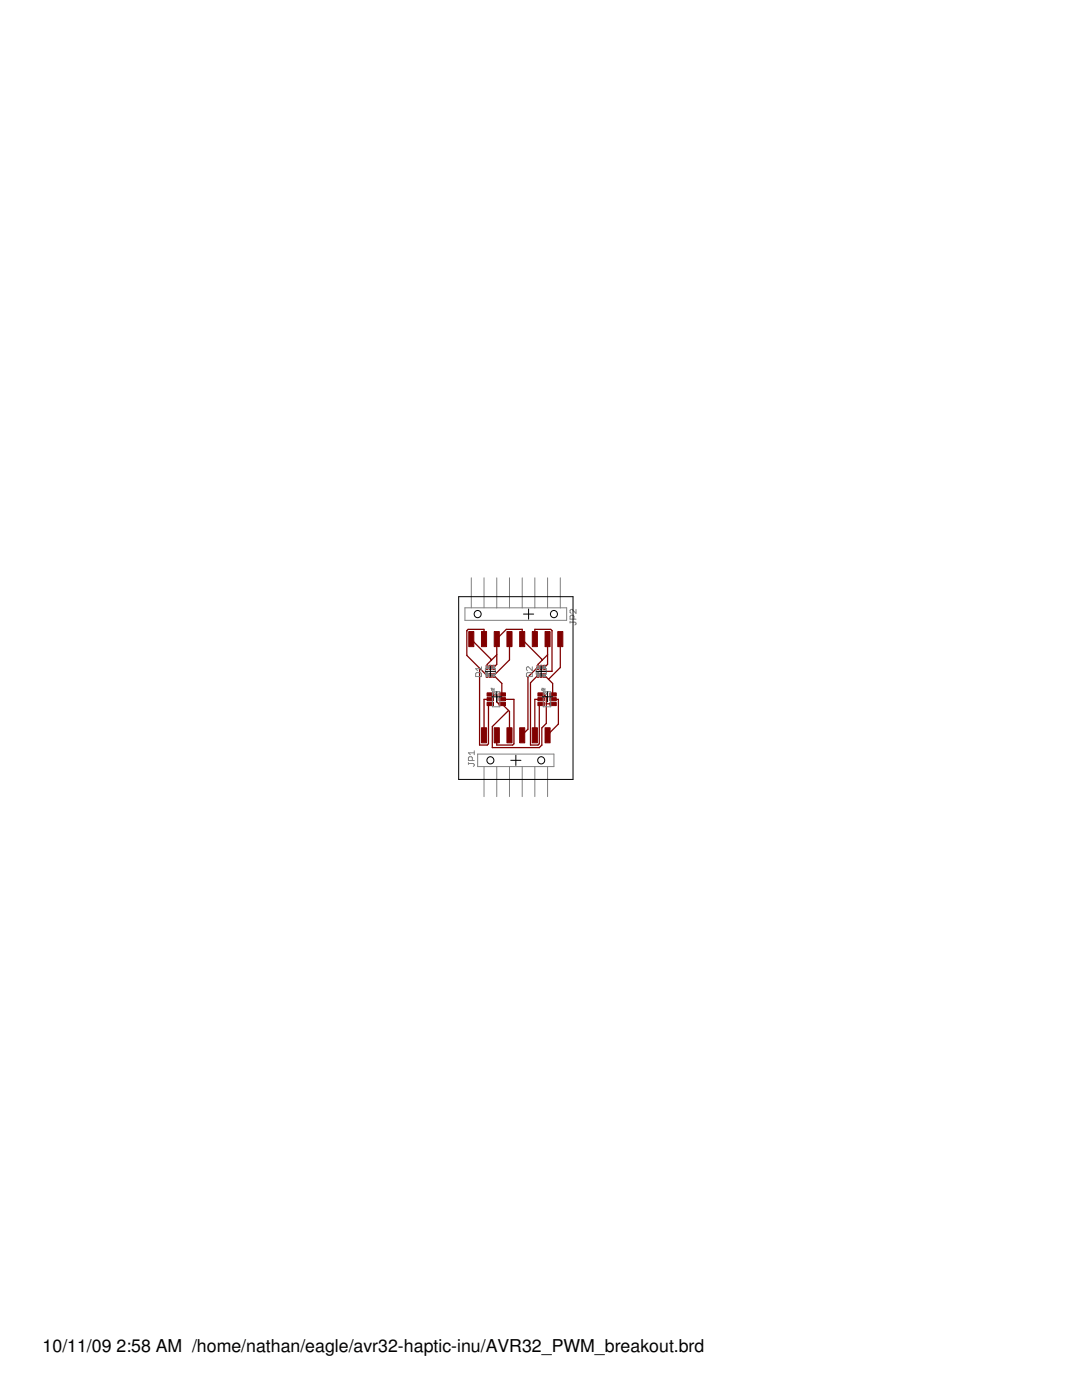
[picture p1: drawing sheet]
<svg xmlns="http://www.w3.org/2000/svg" width="216mm" height="279mm" viewBox="0 0 216 279" stroke-linecap="round" stroke-linejoin="round" font-family="sans-serif">
<defs><g id="words">
<g font-size="3.5">
<text x="8.5" y="269.9">10/11/09</text>
<text x="23.2" y="269.9">2:58 AM /home/nathan/eagle/avr32-haptic-inu/AVR32_PWM_breakout.brd</text>
</g>
</g></defs>
<g fill="#800000" stroke="#800000" stroke-width=".2">
<path d="M97 134.4h.4v.8h-.4z"/>
<path d="M97.7 134.4h.3v.8h-.3z"/>
<path d="M98.3 134.4h.4v.8h-.4z"/>
<path d="M98.3 132.8h.4v.8h-.4z"/>
<path d="M97.7 132.8h.3v.8h-.3z"/>
<path d="M97 132.8h.4v.8h-.4z"/>
<path d="M97.2 138.3h1.3v.6h-1.3z"/>
<path d="M97.2 139.2h1.3v.7h-1.3z"/>
<path d="M97.2 140.2h1.3v.6h-1.3z"/>
<path d="M99.6 138.3h1.3v.6h-1.3z"/>
<path d="M99.6 139.2h1.3v.7h-1.3z"/>
<path d="M99.6 140.2h1.3v.6h-1.3z"/>
<path d="M107.2 134.4h.3v.8h-.3z"/>
<path d="M107.8 134.4h.4v.8h-.4z"/>
<path d="M108.5 134.4h.3v.8h-.3z"/>
<path d="M108.5 132.8h.3v.8h-.3z"/>
<path d="M107.8 132.8h.4v.8h-.4z"/>
<path d="M107.2 132.8h.3v.8h-.3z"/>
<path d="M107.3 138.3h1.3v.6h-1.3z"/>
<path d="M107.3 139.2h1.3v.7h-1.3z"/>
<path d="M107.3 140.2h1.3v.6h-1.3z"/>
<path d="M109.7 138.3h1.3v.6h-1.3z"/>
<path d="M109.7 139.2h1.3v.7h-1.3z"/>
<path d="M109.7 140.2h1.3v.6h-1.3z"/>
<path d="M103.7 126h1v3.1h-1z"/>
<path d="M101.2 126h1v3.1h-1z"/>
<path d="M98.6 126h1v3.1h-1z"/>
<path d="M106.2 126h1v3.1h-1z"/>
<path d="M108.8 126h1v3.1h-1z"/>
<path d="M111.3 126h1v3.1h-1z"/>
<path d="M96.1 126h1v3.1h-1z"/>
<path d="M93.5 126h1v3.1h-1z"/>
<path d="M103.7 145.2h1v3h-1z"/>
<path d="M106.2 145.2h1v3h-1z"/>
<path d="M108.8 145.2h1v3h-1z"/>
<path d="M101.2 145.2h1v3h-1z"/>
<path d="M98.6 145.2h1v3h-1z"/>
<path d="M96.1 145.2h1v3h-1z"/>
</g>
<g fill="#800000" stroke="#800000" stroke-width=".25">
<path d="M109 140.5h1.3z"/>
<path d="M109 139.1v1.4z"/>
<path d="M108.6 138.7l.4 .4z"/>
<path d="M108 138.7h.6z"/>
<path d="M101.5 141.8l.2 .2z"/>
<path d="M100.3 140.6l1.2 1.2z"/>
<path d="M101.7 142v4.7z"/>
<path d="M97.9 138.7h1.2z"/>
<path d="M99.1 138.7v1.4z"/>
<path d="M99.1 140.1l.4 .4z"/>
<path d="M99.5 140.5h.6z"/>
<path d="M109 140.5v3.9z"/>
<path d="M108.1 145.3l.9-.9z"/>
<path d="M108.1 145.3v3.4z"/>
<path d="M107.6 149.2l.5-.5z"/>
<path d="M98.2 149.2h9.4z"/>
<path d="M98.2 145v4.2z"/>
<path d="M98.2 145l3.3-3.2z"/>
<path d="M99.1 132.6l-.5 .5z"/>
<path d="M99.1 130.7v1.9z"/>
<path d="M98.5 133.2l.1-.1z"/>
<path d="M99.1 127.5v3.2z"/>
<path d="M97.2 132.6v.5z"/>
<path d="M99.1 130.7l-1.1 1.1z"/>
<path d="M98 131.8l-.8 .8z"/>
<path d="M94 127.6l4 4z"/>
<path d="M98 131.6v.1z"/>
<path d="M109.3 132.6l-.5 .5z"/>
<path d="M109.3 130.7v1.9z"/>
<path d="M108.6 133.2l.2-.1z"/>
<path d="M109.3 127.5v3.2z"/>
<path d="M107.4 132.6v.5z"/>
<path d="M108.2 131.8l1.1-1.1z"/>
<path d="M107.4 132.6l.8-.8z"/>
<path d="M105.3 145.5l-1.1 1.2z"/>
<path d="M105.3 135.1v10.4z"/>
<path d="M107.2 133.2l-1.9 1.9z"/>
<path d="M107.2 133.2h.2z"/>
<path d="M104.2 127.6l3.9 4z"/>
<path d="M108.1 131.6v.1z"/>
<path d="M101 125.6l-1.9 1.9z"/>
<path d="M101 125.6h3.2z"/>
<path d="M104.2 125.6v1.9z"/>
<path d="M93.2 130.8l2.6 2.6z"/>
<path d="M95.8 133.4l1.3 1.3z"/>
<path d="M93.2 125.9v4.9z"/>
<path d="M93.2 125.9l.2-.3z"/>
<path d="M93.4 125.6h3.2z"/>
<path d="M97.1 134.7l.1 .1z"/>
<path d="M96.6 125.6v1.9z"/>
<path d="M97.5 140.8l.2-.2z"/>
<path d="M97.5 140.8v7.6z"/>
<path d="M97.2 148.7l.3-.3z"/>
<path d="M95.7 148.7h1.5z"/>
<path d="M95.7 133.5v15.2z"/>
<path d="M97.7 140.6l.1-.1z"/>
<path d="M98.6 134.9l1.5 1.5z"/>
<path d="M100.1 136.4v2.2z"/>
<path d="M98.5 134.8l.1 .1z"/>
<path d="M101.7 131.7l-3.1 3z"/>
<path d="M98.5 134.8l.1-.1z"/>
<path d="M101.7 127.5v4.2z"/>
<path d="M107.4 134.2v.5z"/>
<path d="M107.4 134.2l.2-.2z"/>
<path d="M107.6 134h2.5z"/>
<path d="M110.1 125.9v8.1z"/>
<path d="M109.9 125.6l.2 .3z"/>
<path d="M106.7 125.6h3.2z"/>
<path d="M106.7 125.6v1.9z"/>
<path d="M107.6 140.8l.3-.2z"/>
<path d="M107.6 140.8v7.6z"/>
<path d="M107.4 148.7l.2-.3z"/>
<path d="M105.9 148.7h1.5z"/>
<path d="M105.9 136.3v12.4z"/>
<path d="M107.2 134.9l-1.3 1.4z"/>
<path d="M107.9 140.6l.1-.1z"/>
<path d="M107.2 134.9l.2-.1z"/>
<path d="M109.5 135.6l.8 .8z"/>
<path d="M108.8 134.9l.7 .7z"/>
<path d="M110.3 136.4v2.2z"/>
<path d="M108.6 134.8l.2 .1z"/>
<path d="M109.5 135.6l2.3-2.4z"/>
<path d="M111.8 127.5v5.7z"/>
<path d="M100.3 139.6h2.3z"/>
<path d="M102.6 139.6v8.8z"/>
<path d="M102.3 148.7l.3-.3z"/>
<path d="M99.1 148.7h3.2z"/>
<path d="M99.1 146.7v2z"/>
<path d="M96.6 139.6h1.1z"/>
<path d="M97.7 139.6l.1-.1z"/>
<path d="M96.6 139.6v7.1z"/>
<path d="M110.4 139.6h1z"/>
<path d="M111.4 139.6v4.9z"/>
<path d="M111.4 144.5l-2.1 2.2z"/>
<path d="M106.7 139.6h1.2z"/>
<path d="M107.9 139.6l.1-.1z"/>
<path d="M106.7 139.6v7.1z"/>
</g>
<g fill="#808080" stroke="#808080" stroke-width=".21">
<path d="M98.8 133.4v1.1z"/>
<path d="M96.9 133.4v1.1z"/>
<path d="M109 133.4v1.1z"/>
<path d="M107 133.4v1.1z"/>
<path d="M96.9 133.4h1.9z"/>
<path d="M96.9 134.5h1.9z"/>
<path d="M107 133.4h2z"/>
<path d="M107 134.5h2z"/>
</g>
<g fill="#808080" stroke="#808080" stroke-width=".2">
<path d="M98.3 141.1h1.4z"/>
<path d="M98.3 138h1.4z"/>
<path d="M98.3 138v3.1z"/>
<path d="M99.7 138v3.1z"/>
<path d="M108.4 141.1h1.5z"/>
<path d="M108.4 138h1.5z"/>
<path d="M108.4 138v3.1z"/>
<path d="M109.9 138v3.1z"/>
<path d="M92.8 123.8h20.3z"/>
<path d="M113.1 121.3v2.5z"/>
<path d="M111.8 121.3h1.3z"/>
<path d="M109.3 121.3h2.5z"/>
<path d="M106.7 121.3h2.6z"/>
<path d="M104.2 121.3h2.5z"/>
<path d="M101.7 121.3h2.5z"/>
<path d="M99.1 121.3h2.6z"/>
<path d="M92.8 121.3h6.3z"/>
<path d="M92.8 121.3v2.5z"/>
<path d="M99.1 115.3v6z"/>
<path d="M101.7 115.3v6z"/>
<path d="M104.2 115.3v6z"/>
<path d="M106.7 115.3v6z"/>
<path d="M109.3 115.3v6z"/>
<path d="M111.8 115.3v6z"/>
<path d="M94 115.3v6z"/>
<path d="M96.6 115.3v6z"/>
<path d="M95.3 150.5h15.2z"/>
<path d="M95.3 150.5v2.5z"/>
<path d="M95.3 153h1.3z"/>
<path d="M96.6 153h2.5z"/>
<path d="M99.1 153h2.6z"/>
<path d="M101.7 153h2.5z"/>
<path d="M104.2 153h2.5z"/>
<path d="M106.7 153h2.6z"/>
<path d="M109.3 153h1.2z"/>
<path d="M110.5 150.5v2.5z"/>
<path d="M109.3 153v6z"/>
<path d="M106.7 153v6z"/>
<path d="M104.2 153v6z"/>
<path d="M101.7 153v6z"/>
<path d="M99.1 153v6z"/>
<path d="M96.6 153v6z"/>
<path d="M94.9 135h1.2z"/>
<path d="M96.1 134.4v.6z"/>
<path d="M95.9 134.2l.2 .2z"/>
<path d="M95.1 134.2h.8z"/>
<path d="M94.9 134.4l.2-.2z"/>
<path d="M94.9 134.4v.6z"/>
<path d="M94.9 133.5l.4 .4z"/>
<path d="M94.9 133.5h1.2z"/>
<path d="M96.1 133.1v.8z"/>
<path d="M98.6 137.4v.4z"/>
<path d="M98.5 137.6l.1 .2z"/>
<path d="M98.5 137.6l-.2 .2z"/>
<path d="M98.3 137.4v.4z"/>
<path d="M98.2 137.6l-.1 .2z"/>
<path d="M98.1 137.4v.4z"/>
<path d="M98 137.4h.2z"/>
<path d="M105 135h1.2z"/>
<path d="M106.2 134.4v.6z"/>
<path d="M106 134.2l.2 .2z"/>
<path d="M105.2 134.2h.8z"/>
<path d="M105 134.4l.2-.2z"/>
<path d="M105 134.4v.6z"/>
<path d="M106.2 133.1v.8z"/>
<path d="M105.4 133.1l.8 .8z"/>
<path d="M105.2 133.1h.2z"/>
<path d="M105.2 133.1l-.2 .2z"/>
<path d="M105 133.3v.3z"/>
<path d="M105 133.6l.2 .3z"/>
<path d="M108.7 137.4v.4z"/>
<path d="M108.6 137.6l.1 .2z"/>
<path d="M108.6 137.6l-.1 .2z"/>
<path d="M108.5 137.4v.4z"/>
<path d="M108.1 137.4h.3z"/>
<path d="M108.1 137.6l.3-.2z"/>
<path d="M108.2 137.8h.1z"/>
<path d="M114.7 124.7l.2-.2z"/>
<path d="M114.9 124.4v.1z"/>
<path d="M114.7 124.2l.2 .2z"/>
<path d="M113.7 124.2h1z"/>
<path d="M113.7 124v.4z"/>
<path d="M113.7 123.6h1.2z"/>
<path d="M113.7 123v.6z"/>
<path d="M113.7 123l.3-.2z"/>
<path d="M114 122.8h.3z"/>
<path d="M114.3 122.8l.2 .2z"/>
<path d="M114.5 123v.6z"/>
<path d="M114.9 121.6v.8z"/>
<path d="M114.1 121.6l.8 .8z"/>
<path d="M114 121.6h.1z"/>
<path d="M113.7 121.8l.3-.2z"/>
<path d="M113.7 121.8v.4z"/>
<path d="M113.7 122.2l.3 .2z"/>
<path d="M94.6 152.8l-.2 .2z"/>
<path d="M94.6 152.6v.2z"/>
<path d="M94.4 152.4l.2 .2z"/>
<path d="M93.5 152.4h.9z"/>
<path d="M93.5 152.2v.4z"/>
<path d="M93.5 151.8h1.1z"/>
<path d="M93.5 151.2v.6z"/>
<path d="M93.5 151.2l.2-.2z"/>
<path d="M93.7 151h.3z"/>
<path d="M94 151l.3 .2z"/>
<path d="M94.3 151.2v.6z"/>
<path d="M93.5 150.2l.4 .4z"/>
<path d="M93.5 150.2h1.1z"/>
<path d="M94.6 149.8v.8z"/>
<circle cx="97.1" cy="134.2" r=".16"/>
<circle cx="107.3" cy="134.2" r=".16"/>
</g>
<g fill="#808080" stroke="#808080" stroke-width=".2">
<path d="M97 134.6h.3v.5h-.3z"/>
<path d="M97.7 134.6h.3v.5h-.3z"/>
<path d="M98.4 134.6h.3v.5h-.3z"/>
<path d="M98.4 132.9h.3v.5h-.3z"/>
<path d="M97.7 132.9h.3v.5h-.3z"/>
<path d="M97 132.9h.3v.5h-.3z"/>
<path d="M107.2 134.6h.3v.5h-.3z"/>
<path d="M107.8 134.6h.3v.5h-.3z"/>
<path d="M108.5 134.6h.3v.5h-.3z"/>
<path d="M108.5 132.9h.3v.5h-.3z"/>
<path d="M107.8 132.9h.3v.5h-.3z"/>
<path d="M107.2 132.9h.3v.5h-.3z"/>
</g>
<g fill="none" stroke="#808080" stroke-width=".2">
<circle cx="98.7" cy="138.5" r=".2"/>
<circle cx="108.8" cy="138.5" r=".2"/>
</g>
<g fill="#000" stroke="#000" stroke-width=".2">
<path d="M91.5 119.1v36.5zM91.5 119.1h22.8zM97.9 133v2zM96.8 134h2.1zM98.1 139.1h2zM105.5 121.5v2.1zM104.5 122.6h2zM108 133v2zM107 134h2zM108.2 139.1h2.1zM91.5 155.6h22.8zM99.1 138v2.1z"/>
<path d="M102.9 150.7v2.1zM101.9 151.7h2zM109.3 138v2.1zM114.3 119.1v36.5z"/>
</g>
<g fill="none" stroke="#000" stroke-width=".2">
<circle cx="95.3" cy="122.6" r=".71"/>
<circle cx="110.5" cy="122.6" r=".71"/>
<circle cx="97.8" cy="151.7" r=".71"/>
<circle cx="108" cy="151.7" r=".71"/>
</g>
<use href="#words"/>
</svg>
